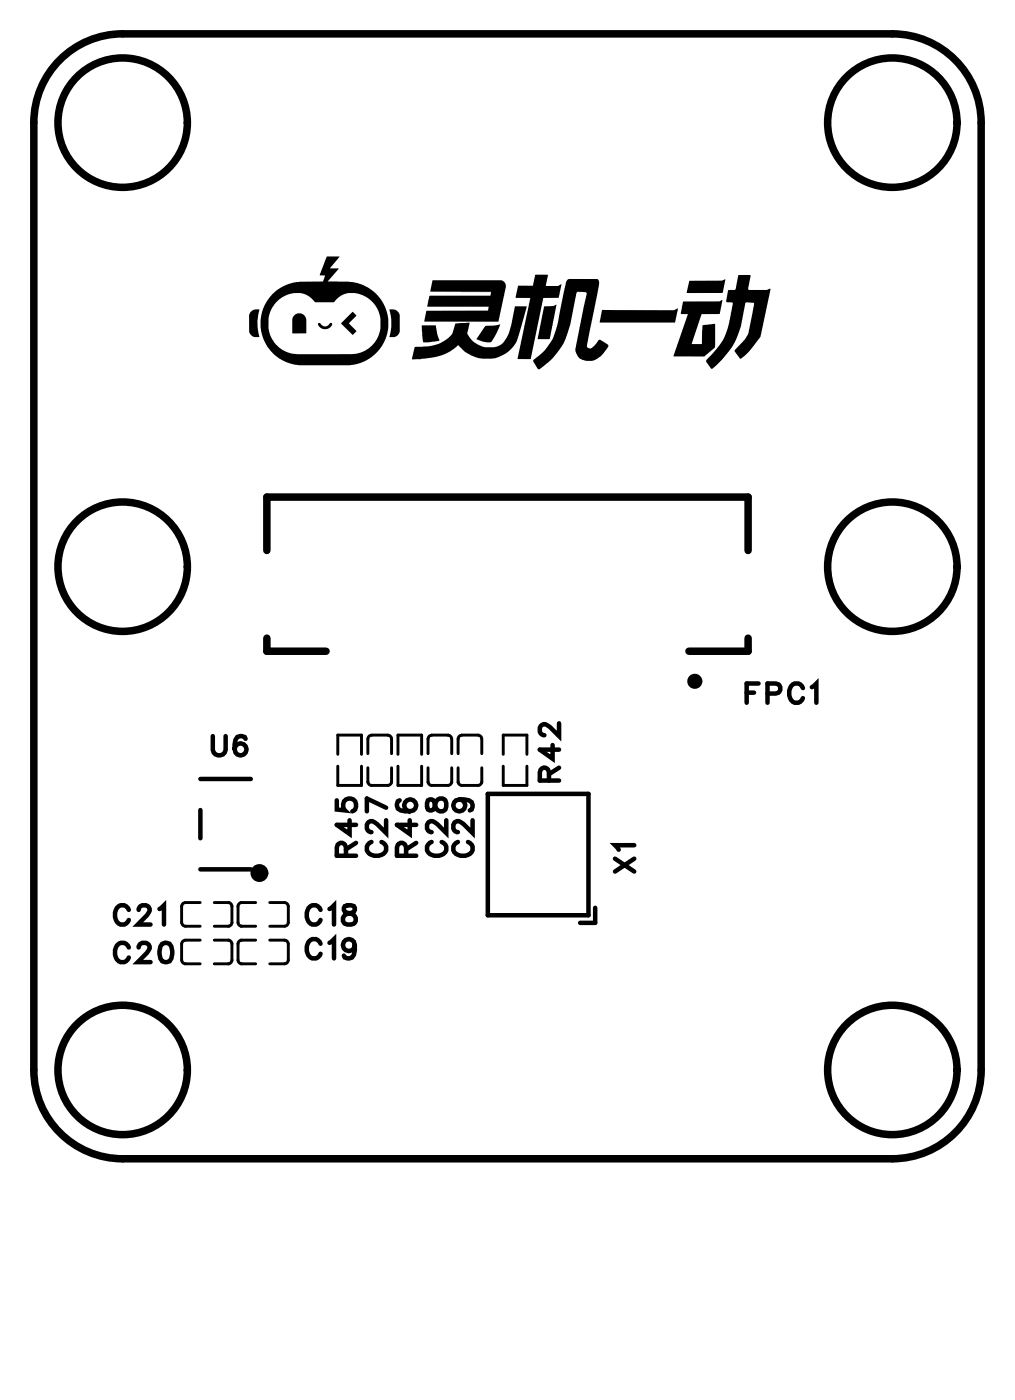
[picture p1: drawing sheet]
<svg xmlns="http://www.w3.org/2000/svg" width="34mm" height="47mm" viewBox="0 0 34 47" stroke-linecap="round" stroke-linejoin="round" font-family="sans-serif">
<defs><g id="words">
<g font-size="1.1" fill="#fff">
<text x="7.1" y="25.8">U6</text>
<text x="12.3" y="29" transform="rotate(-90 12.3 29)">R45</text>
<text x="13.3" y="29" transform="rotate(-90 13.3 29)">C27</text>
<text x="14.4" y="29" transform="rotate(-90 14.4 29)">R46</text>
<text x="15.4" y="29" transform="rotate(-90 15.4 29)">C28</text>
<text x="16.3" y="29" transform="rotate(-90 16.3 29)">C29</text>
<text x="19.2" y="26.4" transform="rotate(-90 19.2 26.4)">R42</text>
<text x="21.7" y="29.5" transform="rotate(-90 21.7 29.5)">X1</text>
<text x="25.1" y="24">FPC1</text>
<text x="3.8" y="32.8">C20</text>
<text x="3.8" y="31.5">C21</text>
<text x="10.3" y="31.5">C18</text>
<text x="10.3" y="32.7">C19</text>
</g>
</g></defs>
<g fill="none" stroke="#000" stroke-width=".25">
<path d="M2.3 1.8l.5-.4 .7-.2 .6-.1h26a3 3 0 0 1 3 3v32a3 3 0 0 1-3 3h-26a3 3 0 0 1-3-3v-32a3 3 0 0 1 1.2-2.3zM9 18.6v-1.8h16.3v1.8M9 21.6v.4h2M25.3 21.6v.4h-2"/>
<circle cx="4.1" cy="19.1" r="2.19"/>
<circle cx="4.1" cy="4.1" r="2.19"/>
<circle cx="30.1" cy="19.1" r="2.19"/>
<circle cx="30.1" cy="4.1" r="2.19"/>
<circle cx="4.1" cy="36.1" r="2.19"/>
<circle cx="23.5" cy="23" r=".13"/>
<circle cx="30.1" cy="36.1" r="2.19"/>
</g>
<path d="M9.2 9.9l-.3 .6-.1 .7 .3 .6 .6 .4 .4 .1h1.9l.6-.3 .4-.6 .1-.7-.1-.4-.3-.4-.6-.3-1-.1 .3-.4h-.3l.4-.4h-.5l-.2 .6h.2l-.1 .2h-1zM9.3 10.2l.3-.2 .3-.1h.4l.3 .3h.7l.3-.3h.5l.4 .2 .2 .3 .2 .4-.1 .4-.2 .5-.5 .2h-2.3l-.5-.3-.2-.4v-.5zM11.7 10.7l-.2 .2 .4 .4 .1-.1-.2-.3 .2-.2-.1-.2zM10 10.6l-.1 .2v.5h.4v-.5a.24 .24 0 0 0-.3-.2zM10.8 10.9v.2h.2l.2-.1v-.1a.23 .23 0 0 1-.4 0zM19.2 9.4l-.5 2-.3 .4-.4 .4 .1 .1a.15 .15 0 0 0 .1 .2 .15 .15 0 0 0 .2-.1l.3-.4 .4-.5 .4-1.6h.3l-.3 1.8a.39 .39 0 0 0 .3 .5l.4-.1 .3-.5a.27 .27 0 0 0-.2-.1 .27 .27 0 0 0-.3 .2 .15 .15 0 0 1-.2 0 .15 .15 0 0 1 .1-.2l.3-2zM14 11.7l-.1 .4 1-.1 .6-.3 .6 .4h.7l.4-.2 .2-.3 .4-1.3-.4 .1-.2 .9-.2 .3-.6 .1-.4-.1a.53 .53 0 0 1-.1-.7 .37 .37 0 0 0-.6 .2v.2l-.4 .3zM25 9.3l-.2 .5h-.2l-.1 .4h.3l-.3 1-.2 .4-.4 .6a.2 .2 0 0 0 0 .2 .2 .2 0 0 0 .3 0l.7-.9 .3-1.3 .3 .1-.2 1-.5 .5 .2 .3 .3-.2 .4-.5 .3-1.6h-.7v-.5zM17.5 9.7l-.1 .4h.5l-.4 2h.4l.5-2h.5l.1-.5-.5 .1v-.4h-.4l-.1 .4zM14.6 9.5l-.1 .4h2.1v.1h-2.1l-.1 .4h2.1v.1h-2.1l-.1 .4h2.5l.3-1.2-.1-.2zM23.1 10.2l-.1 .4h.2l-.5 1.4h1.1l.4-.3v-.8l-.3 .1a.17 .17 0 0 0-.1 0 .17 .17 0 0 0-.1 .2v.4h-.3l.3-1h.6l.1-.5zM20.3 10.5v.4h2.5l.1-.5zM18.4 10.3l-.2 1.2 .4-.1 .2-1.1zM23.3 9.5l-.1 .4h1.2l.1-.5zM16.4 11l-.3 .5h.2a.47 .47 0 0 0 .6-.4v-.1zM14.3 11v.2a.27 .27 0 0 0 0 .4 .27 .27 0 0 0 .4-.1 .15 .15 0 0 0 .1-.1 .15 .15 0 0 0 0-.2l-.1-.2zM8.5 10.5l-.1 .1v.6l.1 .2h.3l-.1-.6 .1-.3zM13.2 10.5v.5v.4h.1l.2-.2v-.6l-.1-.1z" fill="#000"/>
<g fill="none" stroke="#000" stroke-width=".1">
<path d="M6.1 30.6l.1 .7h.6M6.8 31.8h-.6l-.1 .6 .2 .2h.5M6.8 30.5h-.5l-.2 .1M7.2 30.5h.5M7.2 31.3h.5M7.2 31.8h.5M7.2 32.6h.5M7.7 31.8l.1 .1v.5l-.1 .2M7.7 30.5l.1 .1M7.8 30.6v.6l-.1 .1M8 30.6v.6l.2 .1M8.1 30.5h.5"/>
<path d="M8.1 31.3h.5M8.1 31.8h.5M8.1 32.6h.5M8.2 30.5l-.2 .1M8.2 31.8l-.2 .1v.5l.2 .2M9.1 30.5h.5l.1 .1M9.1 31.8h.5l.1 .1v.6l-.6 .1M9.7 30.6v.7h-.6M11.4 25.5v-.7h.8v.7M11.4 25.9v.6h.8v-.6M12.4 25.5v-.5l.1-.2 .7 .1v.6M12.4 25.9v.5"/>
<path d="M12.4 26.4l.2 .1M13.2 26.4l-.1 .1h-.6M13.2 25.9v.5M13.4 25.5v-.7h.8v.7M13.4 25.9v.6h.8v-.6M14.5 25.9v.5M14.5 26.4l.1 .1h.5M15.1 24.8l.2 .2v.5M15.1 24.8l-.6 .1v.6M15.3 26.4l-.2 .1M15.3 25.9v.5M15.5 25.9v.5"/>
<path d="M15.5 26.4l.1 .1h.6M16.1 24.8l.2 .2M16.2 24.8l-.7 .1v.6M16.3 26.4l-.2 .1M16.3 25v.5M16.3 25.9v.5M17 25.5v-.7h.8v.7M17 25.9v.6h.8v-.6"/>
</g>
<g fill="none" stroke="#000" stroke-width=".15">
<path d="M4.4 32a.24 .24 0 0 0-.3-.1 .24 .24 0 0 0-.2 .2v.2a.24 .24 0 0 0 .2 .2 .24 .24 0 0 0 .3-.2M4.4 30.7a.24 .24 0 0 0-.3-.1 .24 .24 0 0 0-.2 .2v.2a.24 .24 0 0 0 .2 .2 .24 .24 0 0 0 .3-.1M4.7 32l.1-.1 .3 .1-.4 .5h.4M4.7 30.7l.1-.1 .3 .1-.4 .5h.4M5.4 30.7l.1-.1v.6M5.5 31.9a.32 .32 0 0 1 .4 .2 .32 .32 0 0 1-.3 .4l-.2-.1v-.3zM6.8 29.4h1.7M6.8 26.3h1.7M6.8 27.4v.9M7.2 24.9v.4l.2 .2 .2-.1v-.5M8.3 25v-.1a.32 .32 0 0 0-.4 .2 .32 .32 0 0 0 .2 .4 .2 .2 0 0 0 .2-.2 .2 .2 0 0 0-.2-.2 .2 .2 0 0 0-.2 .2M10.8 30.7a.24 .24 0 0 0-.2-.1 .24 .24 0 0 0-.2 .2v.2a.24 .24 0 0 0 .2 .2 .24 .24 0 0 0 .2-.1"/>
<path d="M10.8 31.9a.24 .24 0 0 0-.2-.2 .24 .24 0 0 0-.2 .3v.1a.24 .24 0 0 0 .2 .3 .24 .24 0 0 0 .2-.2M11.1 30.7l.2-.1v.6M11.1 31.8l.2-.1v.7M11.4 27v.3l.3 .1a.23 .23 0 0 1-.1-.4 .23 .23 0 0 1 .4 .1 .23 .23 0 0 1-.1 .3M11.6 30.6v.2a.27 .27 0 0 1 .3 .1 .27 .27 0 0 1 .1 .3h-.4a.27 .27 0 0 1 .1-.3 .27 .27 0 0 1 .3-.1v-.2zM11.7 28.9v-.4h-.3v.4h.6M11.8 27.7v.5l-.4-.3h.6M12 31.9a.2 .2 0 0 1-.3 .2 .2 .2 0 0 1-.1-.3 .2 .2 0 0 1 .4 0v.1a.31 .31 0 0 1-.3 .5l-.1-.1M12 28.5l-.3 .2M12.5 28.4a.24 .24 0 0 0-.1 .3 .24 .24 0 0 0 .2 .2h.2a.24 .24 0 0 0 .2-.2 .24 .24 0 0 0-.1-.3M13 27.7v.4l-.5-.4-.1 .3 .1 .1M13 27.3l-.6-.3v.4"/>
<path d="M13.5 27l-.1 .1a.32 .32 0 0 0 .3 .4 .32 .32 0 0 0 .4-.3 .2 .2 0 0 0-.2-.2 .2 .2 0 0 0-.2 .2 .2 .2 0 0 0 .1 .2M13.7 28.9v-.4h-.2l-.1 .4h.7M13.8 27.7v.5l-.4-.3h.7M14.1 28.5l-.4 .2M14.5 27v.3h.1a.27 .27 0 0 1 .1-.3 .27 .27 0 0 1 .3 0v.3a.27 .27 0 0 1-.3 0 .27 .27 0 0 1-.1-.3zM14.6 28.4a.24 .24 0 0 0-.2 .3 .24 .24 0 0 0 .3 .2h.1a.24 .24 0 0 0 .3-.2 .24 .24 0 0 0-.2-.3M15.1 27.7v.4l-.6-.4-.1 .3 .2 .1M15.5 28.4a.24 .24 0 0 0-.2 .3 .24 .24 0 0 0 .3 .2h.1a.24 .24 0 0 0 .3-.2 .24 .24 0 0 0-.2-.3M15.5 27a.2 .2 0 0 1 .2 .3 .2 .2 0 0 1-.3 .1 .2 .2 0 0 1 0-.4h.1a.31 .31 0 0 1 .5 .3l-.1 .1M16 27.7v.4l-.6-.4-.1 .3 .2 .1M16.5 26.8h3.4v4.1h-3.4zM18.5 26.4v-.4h-.2l-.1 .4h.7"/>
<path d="M18.7 25.2v.4l-.5-.3h.7M18.9 24.4v.5l-.5-.4-.2 .2 .2 .1M18.9 25.9l-.4 .3M20.1 30.7v.5h-.5M20.8 29l.6 .4M21.4 28.6h-.6l.1 .1M21.4 29l-.6 .4M25.2 23.4h.3M25.6 23.1h-.4v.6M25.9 23.4h.4v-.3h-.4v.6M27.1 23.2a.24 .24 0 0 0-.2-.1 .24 .24 0 0 0-.2 .2v.2a.24 .24 0 0 0 .1 .2 .24 .24 0 0 0 .3-.1M27.4 23.2l.2-.1v.6"/>
</g>
<circle cx="8.8" cy="29.5" r=".15" fill="none" stroke="#000" stroke-width=".3"/>
<use href="#words"/>
</svg>
